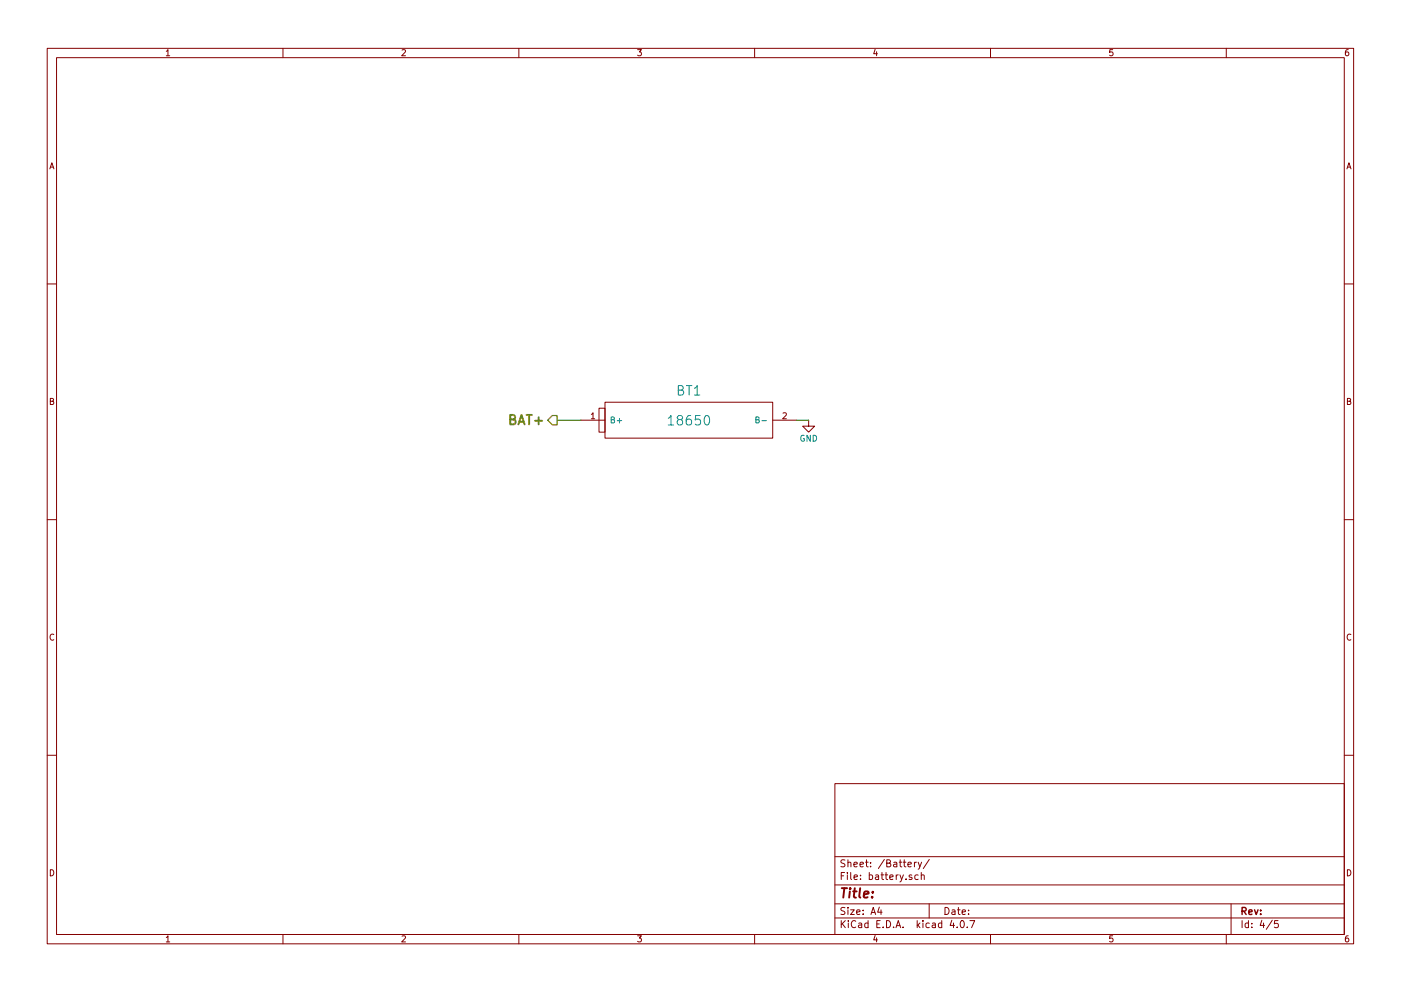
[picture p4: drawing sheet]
<svg xmlns="http://www.w3.org/2000/svg" width="297mm" height="210mm" viewBox="0 0 297 210" stroke-linecap="round" stroke-linejoin="round" font-family="sans-serif">
<g fill="none" stroke="#840000" stroke-width=".21">
<path d="M10 10.3h277v189.9h-277zM12 12.2h273v186.1h-273zM35.3 10.9l.3-.4v1.3M35.3 11.8h.7M60 10.3v1.9M85.2 10.6l.5-.1 .3 .4-.8 .9h.8M110 10.3v1.9M135.2 10.5h.8l-.4 .5 .3 .1 .1 .2-.1 .4-.2 .1-.5-.1M160 10.3v1.9M185.5 10.5l-.3 .9h.8M185.9 11v.8M210 10.3v1.9"/>
<path d="M235.9 10.5h-.6v.6h.6l.1 .5-.3 .2-.4-.1M260 10.3v1.9M285.9 10.5l-.4 .1-.2 .2-.1 .8 .3 .2 .4-.1 .1-.4-.1-.2-.4-.1-.3 .3M10.6 35.8l.4-1.3 .4 1.3M10.7 35.5h.6M285.6 35.8l.4-1.3 .4 1.3M285.7 35.5h.6M10 60.2h2M285 60.2h2M10.7 85.1h.5l.1-.5-.6-.1v1.3h.5l.2-.4-.3-.3M123.2 89.1h5.1M125.4 87.9l.3-.3v1.2"/>
<path d="M125.4 88.8h.7M127 86.6h1.3v5.1h-1.3zM128.3 85.3h35.5v7.7h-35.5zM163.8 89.1h5.1M166 87.7l.5-.1 .2 .3-.8 .9h.8M171.4 89.1v1.3h1.3l-1.3 1.3-1.2-1.3h1.2M285.7 85.1h.5l.1-.5-.6-.1v1.3h.5l.2-.4-.3-.3M10 110.3h2M285 110.3h2M11.4 134.6a.58 .58 0 0 0-.8 .6 .58 .58 0 0 0 .8 .5M286.4 134.6a.58 .58 0 0 0-.8 .6 .58 .58 0 0 0 .8 .5M10 160.2h2"/>
<path d="M177 166.3h108v32h-108zM285 160.2h2M10.7 184.5a.65 .65 0 0 1 .7 .7 .65 .65 0 0 1-.7 .6zM35.3 198.9l.3-.4v1.3M35.3 199.8h.7M60 198.3v1.9M85.2 198.6l.5-.1 .3 .4-.8 .9h.8M110 198.3v1.9M135.2 198.5h.8l-.4 .5 .3 .1 .1 .2-.1 .4-.2 .1-.5-.1M160 198.3v1.9M177 194.8h108M177 191.8h108"/>
<path d="M177 187.8h108M177 181.8h108M178.4 195.3v1.5M178.4 185.8h.5M178.6 196l.6 .8M179.1 185.1h-.7v1.5M179.1 192.6l-.5-.1-.3 .3 .1 .3 .7 .4v.4l-.2 .1-.6-.1M179.1 182.5l-.5-.1-.3 .3 .1 .3 .7 .4v.4l-.2 .1-.6-.1M179.2 195.3l-.8 .9M179.7 185.1v.2M179.7 185.6v1M179.8 192.5v.2"/>
<path d="M179.8 183.1l.2-.2 .4 .1v.9M179.8 182.4v1.5M179.8 193v1M179.9 195.3v.2M179.9 195.8v1M180.3 193h.8l-.8 1h.8M180.4 185.1v1.3l.2 .2M181.1 183.4l.7-.1-.1-.3-.4-.1-.2 .2v.7h.6M181.1 186.1l.7-.1-.1-.3-.4-.1-.2 .2 .1 .7h.5M181.4 195.5a.71 .71 0 0 0-1 .5 .71 .71 0 0 0 .8 .8l.2-.1M181.6 193.5l.7-.1v-.3l-.4-.1-.3 .2 .1 .7h.6M182.1 195.9h.6v.9"/>
<path d="M182.3 183.4l.8-.1-.1-.3-.4-.1-.3 .2 .1 .7h.6M182.4 186.5v.1M182.4 185.7v.1M182.7 196.2l-.7 .3 .2 .3 .5-.1M183 193.9v.1M183 193.1v.1M183.5 182.9h.6M183.7 182.4v1.3l.4 .2M184 195.9l-.4-.1-.3 .3 .1 .6 .2 .1 .4-.1M184 195.3v1.5M184.3 185.7l.4-.1 .3 .3-.1 .6h-.6M184.3 185.1v1.5"/>
<path d="M184.6 183.8v.1M184.6 183v.1M184.7 194l.4-1.5 .5 1.5M184.8 193.6h.7M185.5 198.5l-.3 .9h.8M185.6 185.7h.6l.1 .9M185.9 199v.8M185.9 196h.5M186.3 186l-.7 .3 .2 .3 .5-.1M186.4 192.5l-.3 1h.9M186.6 195.3h-.7v1.5h.7M186.8 193v1"/>
<path d="M186.8 185.6h.6M187 185.1v1.3l.4 .2M187.2 196.7v.1M187.5 182.3l-1.3 2M187.7 185.6h.5M187.9 185.1v1.3l.3 .2M188 195.3a.76 .76 0 0 1 .8 .8 .76 .76 0 0 1-.8 .7zM188 183.1l.7-.1v-.4l-.2-.2h-.5v1.5h.6l.2-.1 .1-.4-.4-.3M188.6 186.1l.8-.1-.1-.3-.4-.1-.3 .2 .1 .7h.6M189.5 196.7v.1M189.5 183h.6v.9M190 196.8l.4-1.5 .6 1.5"/>
<path d="M190 185.6v1M190.1 196.4h.7M190.1 183.3l-.7 .3 .3 .3 .4-.1M190.4 185.6l-.4 .3M190.7 182.9h.5M190.8 185.6l.4 1M190.9 182.4v1.3l.3 .2M191.5 196.7v.1M191.5 182.9h.6M191.5 185.6l-.5 1.4-.2 .1M191.7 182.4v1.3l.4 .2M192.1 186.5v.1"/>
<path d="M192.5 183.4l.7-.1v-.3l-.5-.1-.2 .2 .1 .7h.6M193.3 185.7l-.3-.1-.3 .2 .1 .2 .5 .2v.3h-.6M193.9 182.9v1M194.3 182.9l-.4 .3M194.5 195.3v1.5M194.6 196.3l.4 .5M194.7 185.7l-.5-.1-.2 .3v.6l.2 .1 .5-.1M194.7 182.9l.3 1M195 195.8l-.5 .6M195.3 185.7l.2-.1 .4 .1 .1 .9M195.3 185.1v1.5M195.4 182.9l-.5 1.4-.2 .1"/>
<path d="M195.7 195.3v.2M195.7 195.8v1M197 191.8v3M197 195.9l-.4-.1-.3 .3 .1 .6 .2 .1 .4-.1M197 182.3l-1.2 2M197.7 195.9h.6v.9M198.3 196.2l-.7 .3 .2 .3 .5-.1M199.7 195.9l-.5-.1-.2 .3v.6l.2 .1 .5-.1M199.7 195.3v1.5M200.4 192.5a.76 .76 0 0 1 .8 .8 .76 .76 0 0 1-.8 .7zM201.8 195.2l-.4 1.1h1M201.9 193.1h.5l.1 .9"/>
<path d="M202.2 195.8v1M202.5 193.4l-.7 .3 .2 .3 .5-.1M202.9 196.7v.1M203 193h.6M203.2 192.5v1.3l.4 .2M203.8 195.4l.1-.1a.8 .8 0 0 1 .6 .8 .8 .8 0 0 1-.6 .7 .97 .97 0 0 1-.1-1.4zM204 193.5l.7-.1-.1-.3-.4-.1-.2 .2 .1 .7h.5M205.1 196.7v.1M205.4 193.9v.1M205.4 193.1v.1M205.6 195.3h1.1l-.7 1.5M210 198.3v1.9"/>
<path d="M235.9 198.5h-.6v.7l.6-.1 .1 .5-.3 .2-.4-.1M260 198.3v1.9M261 191.8v6.5M263.3 195.3v1.5M264.7 195.9l-.4-.1-.3 .3 .1 .6 .2 .1 .4-.1M264.7 195.3v1.5M265.4 196.7v.1M265.4 195.9v.1M267.5 195.2l-.3 1.1h.9M267.9 195.8v1M269.7 195.2l-1.2 2M271 195.3h-.7l-.1 .7h.7l.1 .2v.5l-.2 .1-.6-.1"/>
<path d="M285.7 184.5a.65 .65 0 0 1 .7 .7 .65 .65 0 0 1-.7 .6zM285.9 198.5l-.4 .1-.2 .3-.1 .7 .3 .2 .4-.1 .1-.4-.1-.2-.4-.1-.3 .3"/>
</g>
<path d="M263.3 193.3l.8-.1 .1-.2-.1-.3-.2-.2h-.6v1.5M263.7 193.3l.5 .7M264.8 193.5l.7-.1-.1-.3-.4-.1-.2 .2v.7h.6M266 193l.3 1 .4-1M267.3 193.9v.1M267.3 193.1v.1" fill="none" stroke="#840000" stroke-width=".3"/>
<path d="M178.5 188.4h1.1M179 188.4l-.2 2M180.2 189.1l-.2 1.3M180.3 188.4l-.1 .2 .2-.1-.1-.1-.1 .2M180.9 189.1h.7M181.2 188.4l-.2 1.8 .1 .1 .4 .1M182.4 188.4l-.2 1.8 .2 .2M183.2 189.8l.9-.2v-.4l-.6-.1-.3 .3v.9h.7M184.9 190.3v.1M185.1 189.2l-.1 .2-.1-.1 .2-.1-.1 .2" fill="none" stroke="#840000" stroke-width=".41"/>
<g fill="none" stroke="#008484" stroke-width=".21">
<path d="M129.6 89l.6-.1v-.3l-.6-.1v1.2h.5l.2-.4-.3-.3M130.9 89.2h.9M131.3 88.8v.9M141.7 88.7l.6-.5v2M141.7 90.2h1.1M143.8 82.8l.9-.1 .2-.3-.2-.5-.9-.1v2h.8a.53 .53 0 0 0 .4-.5 .53 .53 0 0 0-.5-.5M144 89l-.4-.4 .1-.2 .3-.2 .6 .1 .1 .2-.1 .3-.6 .2-.4 .4v.4l.4 .4 .6-.1 .1-.3v-.4l-.4-.4M145.5 81.8h1.2M146.1 81.8v2M146.5 88.2a.8 .8 0 0 0-1 .8l.1 1 .3 .2 .6-.2 .1-.7-.1-.3-.6-.1-.4 .4M147.2 82.4l.6-.6v2M147.2 83.8h1.2"/>
<path d="M148.4 88.2h-.9l-.1 .9 .3-.2 .7 .1 .1 .3-.1 .7-.2 .2h-.5l-.3-.2M149.6 88.3l.4-.1a1.25 1.25 0 0 1 0 2 1.08 1.08 0 0 1-.5-1.8zM160.3 89l.6-.1v-.3l-.6-.1v1.2h.5l.2-.4-.3-.3M161.5 89.2h1M170.5 92.4a.59 .59 0 0 0-.7 .6 .59 .59 0 0 0 .7 .5v-.4h-.2M171.8 92.3v1.3l-.7-1.3v1.3M172.4 92.3a.64 .64 0 0 1 .7 .7 .64 .64 0 0 1-.7 .6z"/>
</g>
<path d="M118.1 89.1h5.1M168.9 89.1h2.5" fill="none" stroke="#008400" stroke-width=".21"/>
<path d="M108.2 89l.8-.1 .2-.3-.2-.5-.8-.1v2h.7a.53 .53 0 0 0 .4-.5 .53 .53 0 0 0-.5-.5M109.9 90l.7-2 .6 2M110.1 89.5h.9M111.6 88h1.2M112.2 88v2M113.4 89.3h1.6M114.2 88.5v1.5" fill="none" stroke="#848400" stroke-width=".41"/>
<path d="M117.1 88.2h1v1.9h-1l-1-1z" fill="none" stroke="#848400" stroke-width=".25"/>
</svg>
